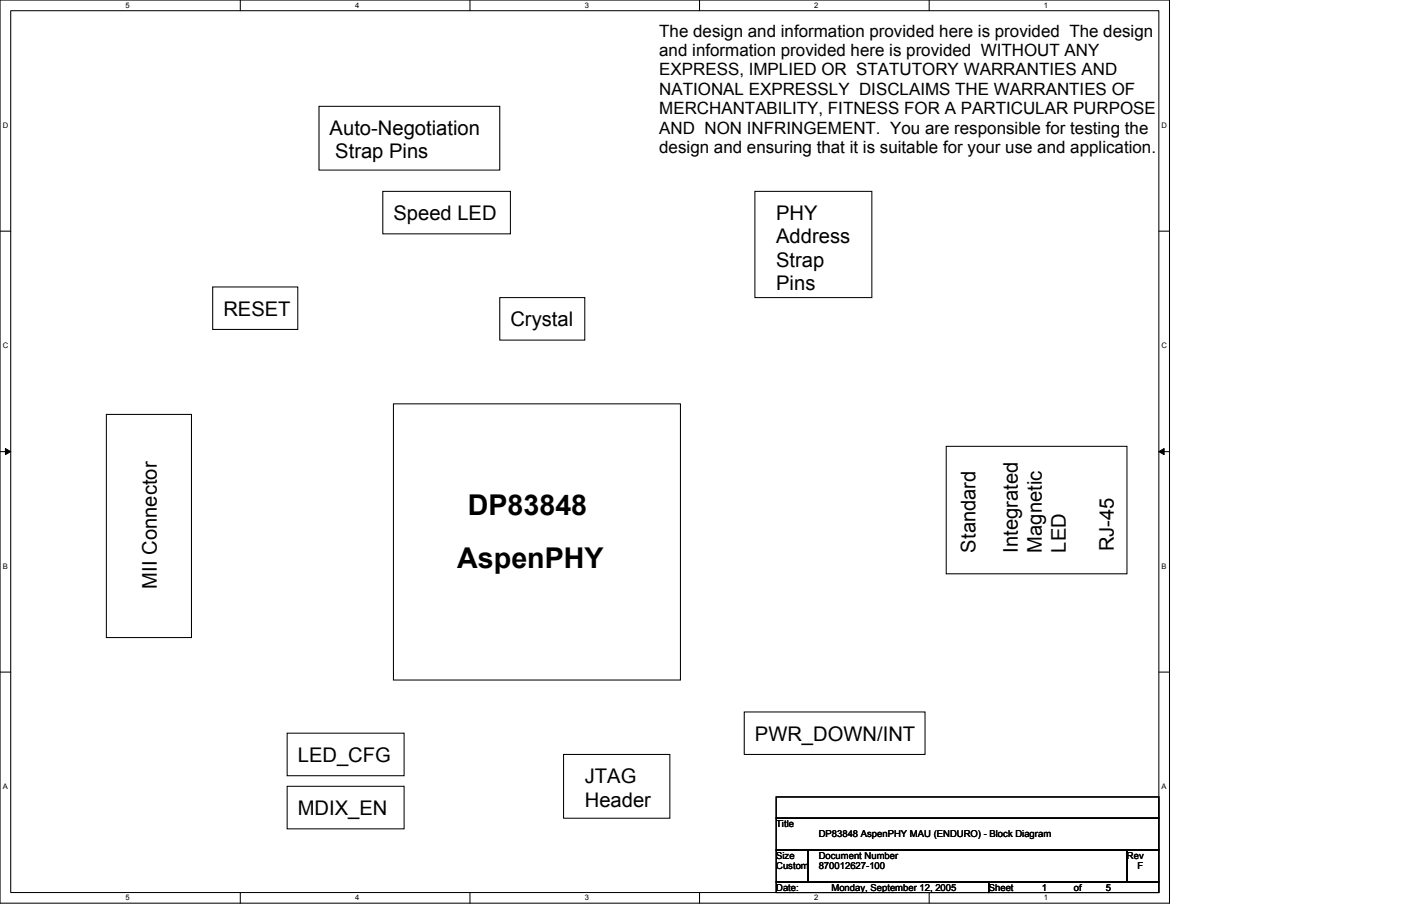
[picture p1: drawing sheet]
<svg xmlns="http://www.w3.org/2000/svg" width="432mm" height="279mm" viewBox="0 0 432 279" stroke-linecap="round" stroke-linejoin="round" font-family="sans-serif">
<defs><g id="words">
<g font-size="8.8">
<text x="144.2" y="158.7">DP83848</text>
<text x="140.9" y="175.1">AspenPHY</text>
</g>
<g font-size="6.2">
<text x="101.6" y="41.7">Auto-Negotiation</text>
<text x="103.3" y="48.9">Strap Pins</text>
<text x="121.3" y="67.9">Speed LED</text>
<text x="239.2" y="67.9">PHY</text>
<text x="239.2" y="75.1">Address</text>
<text x="239.2" y="82.2">Strap</text>
<text x="239.2" y="89.4">Pins</text>
<text x="68.8" y="97.4">RESET</text>
<text x="157.3" y="100.7">Crystal</text>
<text x="300.7" y="170.4" transform="rotate(-90 300.7 170.4)">Standard</text>
<text x="313.8" y="170.4" transform="rotate(-90 313.8 170.4)">Integrated</text>
<text x="321.1" y="170.4" transform="rotate(-90 321.1 170.4)">Magnetic</text>
<text x="328.5" y="170.4" transform="rotate(-90 328.5 170.4)">LED</text>
<text x="343.3" y="170.1" transform="rotate(-90 343.3 170.1)">RJ-45</text>
<text x="48.4" y="181.5" transform="rotate(-90 48.4 181.5)">MII Connector</text>
<text x="232.7" y="228.5">PWR_DOWN/INT</text>
<text x="91.8" y="235">LED_CFG</text>
<text x="180.2" y="241.6">JTAG</text>
<text x="91.8" y="251.4">MDIX_EN</text>
<text x="180.2" y="248.7">Header</text>
</g>
<g font-size="5.2">
<text x="203.2" y="11.3">The design and information provided here is provided The design</text>
<text x="203.2" y="17.3">and information provided here is provided WITHOUT ANY</text>
<text x="203.2" y="23.3">EXPRESS, IMPLIED OR STATUTORY WARRANTIES AND</text>
<text x="203.2" y="29.3">NATIONAL EXPRESSLY DISCLAIMS THE WARRANTIES OF</text>
<text x="203.2" y="35.2">MERCHANTABILITY, FITNESS FOR A PARTICULAR PURPOSE</text>
<text x="203.2" y="41.2">AND NON INFRINGEMENT. You are responsible for testing the</text>
<text x="203.2" y="47.2">design and ensuring that it is suitable for your use and application.</text>
</g>
<g font-size="2.9">
<text x="239.2" y="255">Title</text>
<text x="252.3" y="258.3">DP83848 AspenPHY MAU (ENDURO) - Block Diagram</text>
<text x="239.2" y="268.1">Custom</text>
<text x="239.2" y="264.8">Size</text>
<text x="252.3" y="264.8">Document Number</text>
<text x="252.3" y="268.1">870012627-100</text>
<text x="347.3" y="264.8">Rev</text>
<text x="350.6" y="268.1">F</text>
<text x="239.2" y="274.6">Date:</text>
<text x="256.3" y="274.6">Monday, September 12, 2005</text>
<text x="304.8" y="274.6">Sheet</text>
<text x="321.1" y="274.6">1</text>
<text x="331" y="274.6">of</text>
<text x="340.8" y="274.6">5</text>
</g>
<g font-size="2.3">
<text x="38.7" y="2.5">5</text>
<text x="109.4" y="2.5">4</text>
<text x="180.2" y="2.5">3</text>
<text x="251" y="2.5">2</text>
<text x="321.8" y="2.5">1</text>
<text x=".8" y="39.4">D</text>
<text x="358" y="39.4">D</text>
<text x=".8" y="107.4">C</text>
<text x="358" y="107.4">C</text>
<text x=".8" y="175.4">B</text>
<text x="358" y="175.4">B</text>
<text x=".8" y="243.4">A</text>
<text x="358" y="243.4">A</text>
<text x="38.7" y="277.7">5</text>
<text x="109.4" y="277.7">4</text>
<text x="180.2" y="277.7">3</text>
<text x="251" y="277.7">2</text>
<text x="321.8" y="277.7">1</text>
</g>
</g></defs>
<path d="M0 0h360.4v278.5h-360.4zM3.3 3.3h353.9v272h-353.9z" fill="none" stroke="#000" stroke-width=".32"/>
<g fill="#fff">
<path d="M38.7 .4h1.3v2.6h-1.3z"/>
<path d="M38.7 275.6h1.3v2.6h-1.3z"/>
</g>
<path d="M74.1 0v3.3M74.1 275.3v3.2" fill="none" stroke="#000" stroke-width=".32"/>
<g fill="#fff">
<path d="M109.4 .4h1.3v2.6h-1.3z"/>
<path d="M109.4 275.6h1.3v2.6h-1.3z"/>
</g>
<path d="M144.8 0v3.3M144.8 275.3v3.2" fill="none" stroke="#000" stroke-width=".32"/>
<g fill="#fff">
<path d="M180.2 .4h1.3v2.6h-1.3z"/>
<path d="M180.2 275.6h1.3v2.6h-1.3z"/>
</g>
<path d="M215.6 0v3.3M215.6 275.3v3.2" fill="none" stroke="#000" stroke-width=".32"/>
<g fill="#fff">
<path d="M251 .4h1.3v2.6h-1.3z"/>
<path d="M251 275.6h1.3v2.6h-1.3z"/>
</g>
<path d="M286.4 0v3.3M286.4 275.3v3.2" fill="none" stroke="#000" stroke-width=".32"/>
<g fill="#fff">
<path d="M321.8 .4h1.3v2.6h-1.3z"/>
<path d="M321.8 275.6h1.3v2.6h-1.3z"/>
<path d="M.8 37.3h1.7v2.6h-1.7z"/>
<path d="M358 37.3h1.7v2.6h-1.7z"/>
<path d="M.8 105.3h1.7v2.6h-1.7z"/>
<path d="M358 105.3h1.7v2.6h-1.7z"/>
</g>
<path d="M0 71.3h3.3M357.2 71.3h3.2" fill="none" stroke="#000" stroke-width=".32"/>
<g fill="#fff">
<path d="M.8 173.3h1.6v2.6h-1.6z"/>
<path d="M358 173.3h1.6v2.6h-1.6z"/>
</g>
<path d="M0 139.3h3.3M357.2 139.3h3.2" fill="none" stroke="#000" stroke-width=".32"/>
<path d="M1.7 138.3l1.6 1-1.6 .9zM357.2 139.3l1.6-1v1.9z" fill="#000" stroke="#000" stroke-width=".31"/>
<g fill="#fff">
<path d="M.8 241.3h1.6v2.6h-1.6z"/>
<path d="M357.9 241.3h1.7v2.6h-1.7z"/>
</g>
<g fill="none" stroke="#000" stroke-width=".32">
<path d="M98.3 32.8h55.7v19.7h-55.7zM118 59h39.3v13.1h-39.3zM232.7 59h36v32.8h-36zM65.6 88.5h26.2v13.1h-26.2zM154 91.8h26.2v13.1h-26.2zM32.8 127.8h26.2v68.8h-26.2zM121.3 124.5h88.4v85.2h-88.4zM291.6 137.6h55.7v39.4h-55.7zM0 207.3h3.3M229.4 219.6h55.7v13.1h-55.7zM357.2 207.3h3.2M88.5 226.1h36v13.1h-36z"/>
<path d="M173.7 232.7h32.8v19.6h-32.8zM88.5 242.5h36v13.1h-36zM239.2 245.8h118v6.5h-118zM239.2 252.3h118v9.8h-118zM239.2 262.1h9.8v9.9h-9.8zM239.2 272h65.6v3.3h-65.6zM249 262.1h98.3v9.9h-98.3zM304.8 272h52.4v3.3h-52.4zM347.3 262.1h9.9v9.9h-9.9z"/>
</g>
<use href="#words"/>
</svg>
